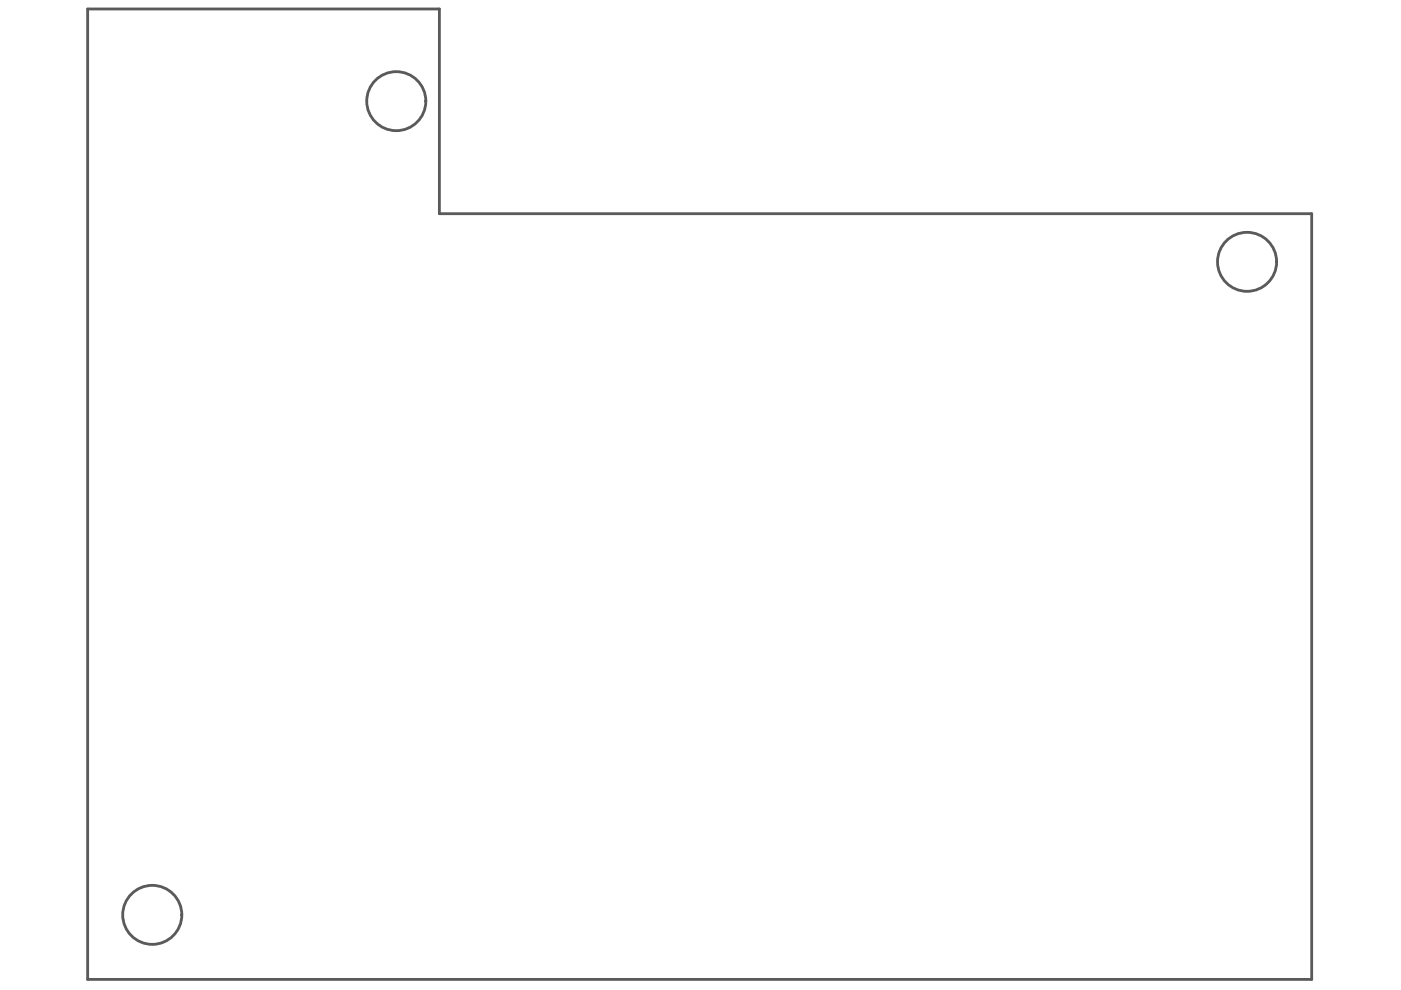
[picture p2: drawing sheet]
<svg xmlns="http://www.w3.org/2000/svg" width="297mm" height="210mm" viewBox="0 0 297 210" stroke-linecap="round" stroke-linejoin="round" font-family="sans-serif">
<g fill="none" stroke="#5a5a5a" stroke-width=".6">
<path d="M18.6 1.9h74.6v43.4h184.9v162.4h-259.5z"/>
<circle cx="84" cy="21.5" r="6.3"/>
<circle cx="264.4" cy="55.5" r="6.3"/>
<circle cx="32.3" cy="194" r="6.3"/>
</g>
</svg>
